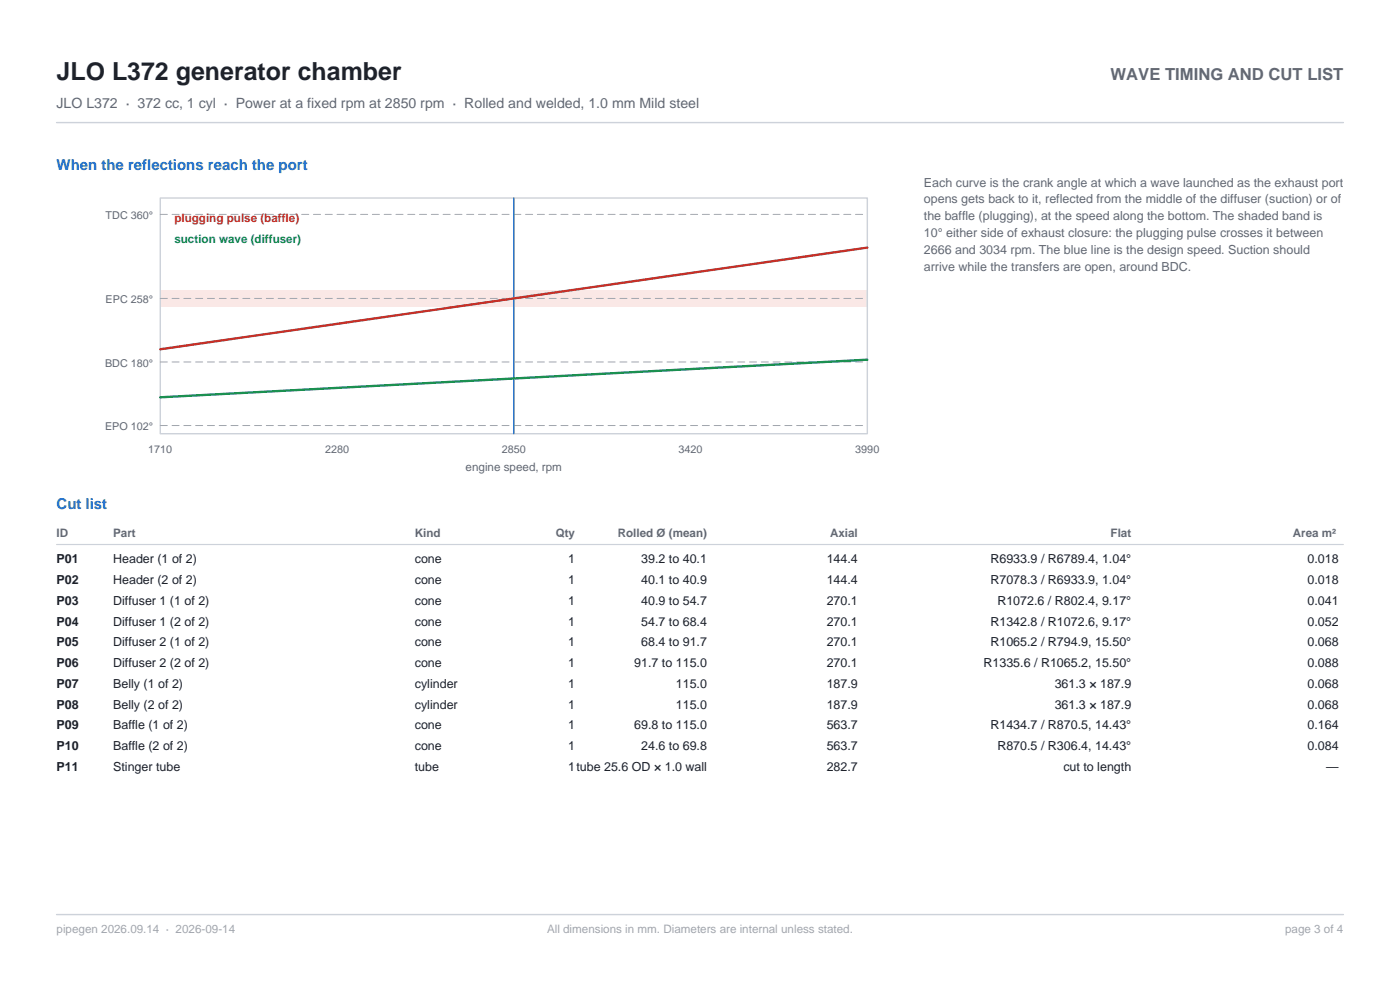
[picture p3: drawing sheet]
<svg xmlns="http://www.w3.org/2000/svg" width="297mm" height="210mm" viewBox="0 0 297 210" stroke-linecap="round" stroke-linejoin="round" font-family="sans-serif">
<defs><g id="words">
<text font-size="5.3" fill="#1e222a" x="12" y="17">JLO L372 generator chamber</text>
<text font-size="3.5" fill="#606876" x="235.6" y="17">WAVE TIMING AND CUT LIST</text>
<g font-size="3.2" fill="#1a6ccc">
<text x="12" y="36">When the reflections reach the port</text>
<text x="12" y="108">Cut list</text>
</g>
<text font-size="3" fill="#606876" x="12" y="23">JLO L372 · 372 cc, 1 cyl · Power at a fixed rpm at 2850 rpm · Rolled and welded, 1.0 mm Mild steel</text>
<g font-size="2.6" fill="#606876">
<text x="196" y="39.6">Each curve is the crank angle at which a wave launched as the exhaust port</text>
<text x="196" y="43.1">opens gets back to it, reflected from the middle of the diffuser (suction) or of</text>
<text x="196" y="46.7">the baffle (plugging), at the speed along the bottom. The shaded band is</text>
<text x="196" y="50.3">10° either side of exhaust closure: the plugging pulse crosses it between</text>
<text x="196" y="53.9">2666 and 3034 rpm. The blue line is the design speed. Suction should</text>
<text x="196" y="57.4">arrive while the transfers are open, around BDC.</text>
</g>
<g font-size="2.6" fill="#1e222a">
<text x="12" y="119.5">P01</text>
<text x="24" y="119.5">Header (1 of 2)</text>
<text x="88" y="119.5">cone</text>
<text x="120.5" y="119.5">1</text>
<text x="136" y="119.5">39.2 to 40.1</text>
<text x="175.4" y="119.5">144.4</text>
<text x="210.1" y="119.5">R6933.9 / R6789.4, 1.04°</text>
<text x="277.4" y="119.5">0.018</text>
<text x="12" y="123.9">P02</text>
<text x="24" y="123.9">Header (2 of 2)</text>
<text x="88" y="123.9">cone</text>
<text x="120.5" y="123.9">1</text>
<text x="136" y="123.9">40.1 to 40.9</text>
<text x="175.4" y="123.9">144.4</text>
<text x="210.1" y="123.9">R7078.3 / R6933.9, 1.04°</text>
<text x="277.4" y="123.9">0.018</text>
<text x="12" y="128.3">P03</text>
<text x="24" y="128.3">Diffuser 1 (1 of 2)</text>
<text x="88" y="128.3">cone</text>
<text x="120.5" y="128.3">1</text>
<text x="136" y="128.3">40.9 to 54.7</text>
<text x="175.4" y="128.3">270.1</text>
<text x="211.6" y="128.3">R1072.6 / R802.4, 9.17°</text>
<text x="277.4" y="128.3">0.041</text>
<text x="12" y="132.7">P04</text>
<text x="12" y="137.1">P05</text>
<text x="24" y="132.7">Diffuser 1 (2 of 2)</text>
<text x="24" y="137.1">Diffuser 2 (1 of 2)</text>
<text x="88" y="132.7">cone</text>
<text x="88" y="137.1">cone</text>
<text x="120.5" y="132.7">1</text>
<text x="120.5" y="137.1">1</text>
<text x="136" y="132.7">54.7 to 68.4</text>
<text x="136" y="137.1">68.4 to 91.7</text>
<text x="175.4" y="132.7">270.1</text>
<text x="175.4" y="137.1">270.1</text>
<text x="210.1" y="132.7">R1342.8 / R1072.6, 9.17°</text>
<text x="210.1" y="137.1">R1065.2 / R794.9, 15.50°</text>
<text x="277.4" y="132.7">0.052</text>
<text x="277.4" y="137.1">0.068</text>
<text x="12" y="141.5">P06</text>
<text x="24" y="141.5">Diffuser 2 (2 of 2)</text>
<text x="88" y="141.5">cone</text>
<text x="120.5" y="141.5">1</text>
<text x="134.6" y="141.5">91.7 to 115.0</text>
<text x="175.4" y="141.5">270.1</text>
<text x="208.6" y="141.5">R1335.6 / R1065.2, 15.50°</text>
<text x="277.4" y="141.5">0.088</text>
<text x="12" y="145.9">P07</text>
<text x="24" y="145.9">Belly (1 of 2)</text>
<text x="88" y="145.9">cylinder</text>
<text x="120.5" y="145.9">1</text>
<text x="143.4" y="145.9">115.0</text>
<text x="175.4" y="145.9">187.9</text>
<text x="223.7" y="145.9">361.3 × 187.9</text>
<text x="277.4" y="145.9">0.068</text>
<text x="12" y="150.3">P08</text>
<text x="12" y="154.7">P09</text>
<text x="24" y="150.3">Belly (2 of 2)</text>
<text x="24" y="154.7">Baffle (1 of 2)</text>
<text x="88" y="150.3">cylinder</text>
<text x="88" y="154.7">cone</text>
<text x="120.5" y="150.3">1</text>
<text x="120.5" y="154.7">1</text>
<text x="134.6" y="154.7">69.8 to 115.0</text>
<text x="143.4" y="150.3">115.0</text>
<text x="175.4" y="150.3">187.9</text>
<text x="175.4" y="154.7">563.7</text>
<text x="210.1" y="154.7">R1434.7 / R870.5, 14.43°</text>
<text x="223.7" y="150.3">361.3 × 187.9</text>
<text x="277.4" y="150.3">0.068</text>
<text x="277.4" y="154.7">0.164</text>
<text x="12" y="159.1">P10</text>
<text x="24" y="159.1">Baffle (2 of 2)</text>
<text x="88" y="159.1">cone</text>
<text x="120.5" y="159.1">1</text>
<text x="136" y="159.1">24.6 to 69.8</text>
<text x="175.4" y="159.1">563.7</text>
<text x="211.6" y="159.1">R870.5 / R306.4, 14.43°</text>
<text x="277.4" y="159.1">0.084</text>
<text x="12" y="163.5">P11</text>
<text x="24" y="163.5">Stinger tube</text>
<text x="88" y="163.5">tube</text>
<text x="120.5" y="163.5">1tube 25.6 OD × 1.0 wall</text>
<text x="175.4" y="163.5">282.7</text>
<text x="225.6" y="163.5">cut to length</text>
<text x="281.3" y="163.5">—</text>
</g>
<text font-size="2.5" fill="#c43028" x="37" y="47">plugging pulse (baffle)</text>
<text font-size="2.5" fill="#188e4e" x="37" y="51.5">suction wave (diffuser)</text>
<g font-size="2.5" fill="#606876">
<text x="98.8" y="100">engine speed, rpm</text>
<text x="12" y="114">ID</text>
<text x="24" y="114">Part</text>
<text x="88" y="114">Kind</text>
<text x="117.9" y="114">Qty</text>
<text x="131.1" y="114">Rolled Ø (mean)</text>
<text x="176.1" y="114">Axial</text>
<text x="235.6" y="114">Flat</text>
<text x="274.3" y="114">Area m²</text>
</g>
<g font-size="2.5" fill="#a0a6b0">
<text x="12" y="198">pipegen 2026.09.14 · 2026-09-14</text>
<text x="116" y="198">All dimensions in mm. Diameters are internal unless stated.</text>
<text x="272.6" y="198">page 3 of 4</text>
</g>
<g font-size="2.3" fill="#606876">
<text x="22.4" y="46.5">TDC 360°</text>
<text x="22.4" y="64.3">EPC 258°</text>
<text x="22.3" y="77.8">BDC 180°</text>
<text x="22.3" y="91.3">EPO 102°</text>
<text x="31.4" y="96">1710</text>
<text x="68.9" y="96">2280</text>
<text x="106.4" y="96">2850</text>
<text x="143.9" y="96">3420</text>
<text x="181.4" y="96">3990</text>
</g>
</g></defs>
<path d="M12 26h273M12 194h273" fill="none" stroke="#cdd2da" stroke-width=".3"/>
<path d="M34 61.6h150v3.4h-150z" fill="#fae8e6"/>
<path d="M34 42h150v50h-150z" fill="none" stroke="#cdd2da" stroke-width=".3"/>
<path d="M34 45.5h150M34 76.8h150M34 63.3h150M34 90.3h150" fill="none" stroke="#a0a6b0" stroke-width=".21" stroke-dasharray="1.5 1"/>
<path d="M109 42v50" fill="none" stroke="#1a6ccc" stroke-width=".3"/>
<path d="M184 52.5l-150 21.6" fill="none" stroke="#c43028" stroke-width=".5"/>
<path d="M184 76.3l-150 8" fill="none" stroke="#188e4e" stroke-width=".5"/>
<path d="M12 115.5h273" fill="none" stroke="#cdd2da" stroke-width=".25"/>
<use href="#words"/>
</svg>
